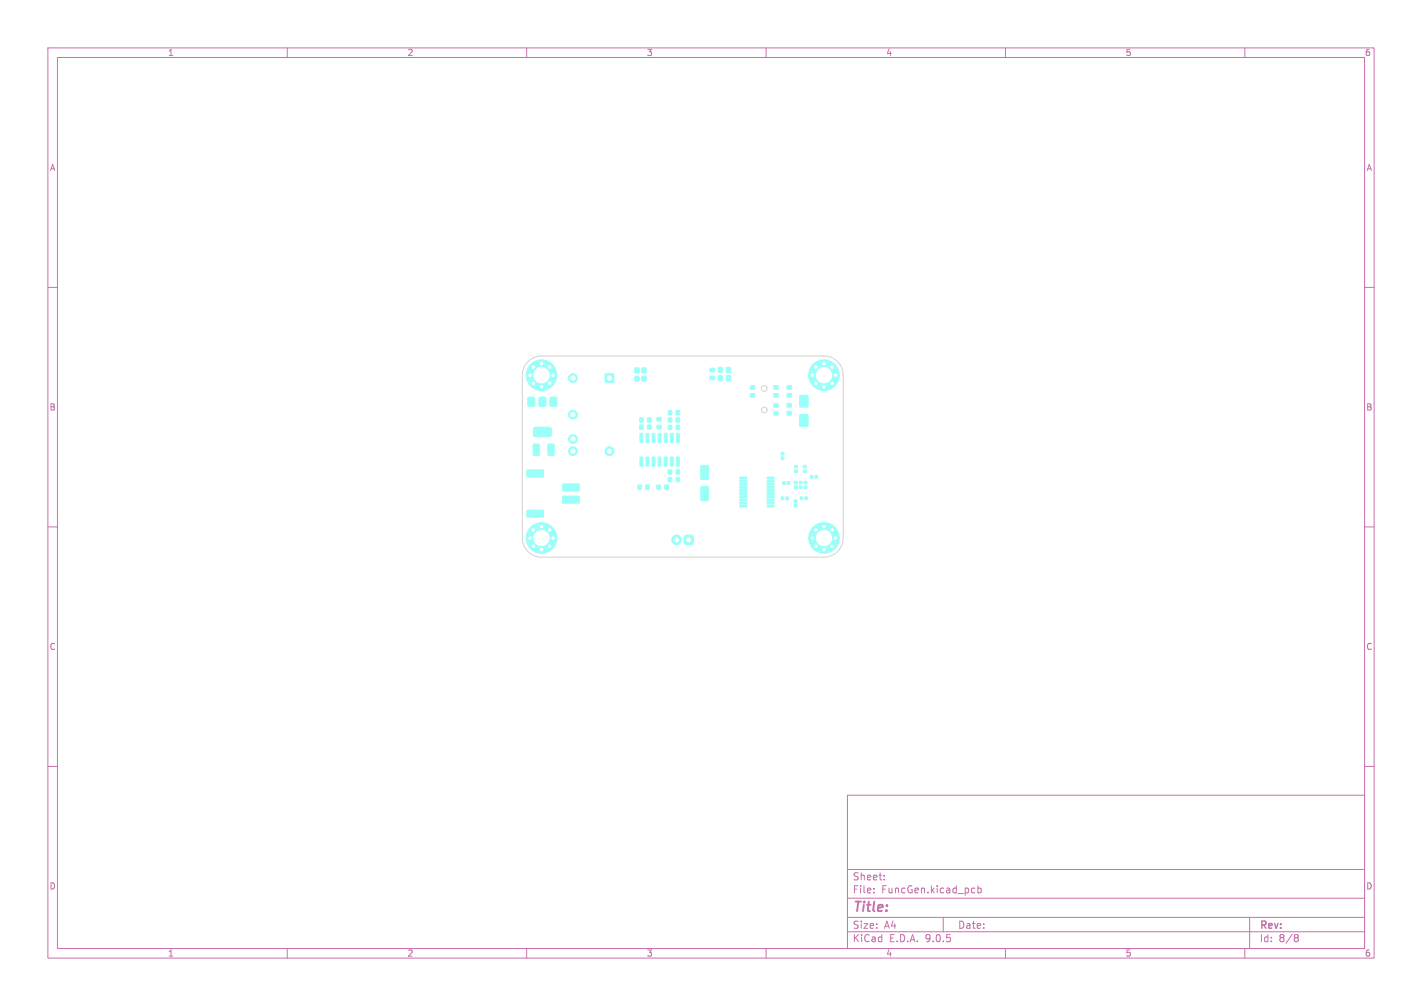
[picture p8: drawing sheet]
<svg xmlns="http://www.w3.org/2000/svg" width="297mm" height="210mm" viewBox="0 0 297 210" stroke-linecap="round" stroke-linejoin="round" font-family="sans-serif">
<defs><g id="words">
<text font-size="2.8" fill="#c872ab" x="178" y="190.9">Title:</text>
<g font-size="2.1" fill="#c872ab">
<text x="178" y="184">Sheet:</text>
<text x="178" y="186.7">File:</text>
<text x="184.1" y="186.7">FuncGen.kicad_pcb</text>
<text x="178" y="196.9">KiCad</text>
<text x="178" y="194.1">Size:</text>
<text x="184.7" y="194.1">A4</text>
<text x="185.7" y="196.9">E.D.A.</text>
<text x="193.3" y="196.9">9.0.5</text>
<text x="200" y="194.1">Date:</text>
<text x="263" y="194.3">Rev:</text>
<text x="263" y="196.9">Id:</text>
<text x="267.1" y="196.9">8/8</text>
</g>
<g font-size="1.8" fill="#c872ab">
<text x="35" y="11.9">1</text>
<text x="85" y="11.9">2</text>
<text x="135" y="11.9">3</text>
<text x="185" y="11.9">4</text>
<text x="235" y="11.9">5</text>
<text x="285" y="11.9">6</text>
<text x="10.3" y="35.9">A</text>
<text x="285.4" y="35.9">A</text>
<text x="10.3" y="85.9">B</text>
<text x="285.3" y="85.9">B</text>
<text x="10.3" y="135.9">C</text>
<text x="285.3" y="135.9">C</text>
<text x="10.3" y="185.9">D</text>
<text x="285.3" y="185.9">D</text>
<text x="35" y="199.9">1</text>
<text x="85" y="199.9">2</text>
<text x="135" y="199.9">3</text>
<text x="185" y="199.9">4</text>
<text x="235" y="199.9">5</text>
<text x="285" y="199.9">6</text>
</g>
</g></defs>
<g fill="none" stroke="#c872ab" stroke-width=".21">
<path d="M10 10h277v190h-277zM12 12h273v186h-273zM60 10v2M110 10v2M160 10v2M210 10v2M260 10v2M10 60h2M285 60h2M10 110h2M285 110h2M10 160h2"/>
<path d="M177 166h108v32h-108zM285 160h2M60 198v2M110 198v2M160 198v2M177 194.5h108M177 191.5h108M177 187.5h108M177 181.5h108M182.5 186.3v.1M182.5 185.5v.1M184.7 183.6v.1"/>
<path d="M184.7 182.8v.1M197 191.5v3M203.2 185.4l.4 .1M203.6 186.3l-.4 .1M204.2 185.5l.5-.1 .3 .3-.2 .6h-.6M204.2 184.9v1.5M210 198v2M260 198v2M261 191.5v6.5M270.6 195.1h.3l.3 .3-.3 .3M270.6 195.7h.3M270.9 195.7l.2 .2 .1 .4-.3 .3h-.3"/>
</g>
<g fill="#9afff8" stroke="#9afff8" stroke-width=".21">
<path d="M143 111.8l.3-.1h1.2l.2 .1 .1 .4v1.1l-.1 .3-.4 .1h-1.1l-.2-.1-.2-.4 .1-1.1z"/>
<path d="M151.7 76.7h.9v1h-.9z"/>
<path d="M151.7 78.5h.9v.9h-.9z"/>
<path d="M161.7 84.3h.8v.7h-.8z"/>
<path d="M161.7 85.9h.8v.7h-.8z"/>
<path d="M165.9 104.4h.5v.4h-.5z"/>
<path d="M165.9 105.3h.5v.5h-.5z"/>
<path d="M166.9 101.5h.6v.5h-.6z"/>
<path d="M166.9 100.5h.6v.5h-.6z"/>
<path d="M139.6 98.1h.7v.9h-.7z"/>
<path d="M141.2 98.1h.7v.9h-.7z"/>
<path d="M167.1 82.6h1.6v2.3h-1.6z"/>
<path d="M167.1 86.6h1.6v2.3h-1.6z"/>
<path d="M133.3 101.3h.6v.8h-.6z"/>
<path d="M134.9 101.3h.7v.8h-.7z"/>
<path d="M148.3 78.6h.9v.6h-.9z"/>
<path d="M148.3 76.9h.9v.7h-.9z"/>
<path d="M134.1 78.6h.8v.9h-.8z"/>
<path d="M134.1 76.9h.8v.9h-.8z"/>
<path d="M165.9 101.5h.6v.5h-.6z"/>
<path d="M165.9 100.5h.6v.5h-.6z"/>
<path d="M141.3 85.7h.6v.9h-.6z"/>
<path d="M139.6 85.7h.7v.9h-.7z"/>
<path d="M141.3 95.4l.6 .1-.1 1.8h-.5z"/>
<path d="M140.1 95.4l.5 .1-.1 1.8h-.5z"/>
<path d="M138.8 95.4l.5 .1-.1 1.8h-.4z"/>
<path d="M137.5 95.4l.6 .1-.1 1.8h-.5z"/>
<path d="M136.2 95.4l.6 .1-.1 1.8h-.5z"/>
<path d="M135 95.4l.5 .1-.1 1.8h-.5z"/>
<path d="M133.7 95.4l.5 .1v1.8h-.5z"/>
<path d="M133.7 90.5h.5v1.9l-.5-.1z"/>
<path d="M135 90.5h.5l-.1 1.9-.5-.1z"/>
<path d="M136.2 90.5h.6l-.1 1.9-.5-.1z"/>
<path d="M137.5 90.5h.6l-.1 1.9-.5-.1z"/>
<path d="M138.8 90.5h.5l-.1 1.9-.4-.1z"/>
<path d="M140.1 90.5h.5l-.1 1.9-.5-.1z"/>
<path d="M141.3 90.5h.6l-.1 1.9-.5-.1z"/>
<path d="M137.2 101.3h.7v.8h-.7z"/>
<path d="M138.9 101.3h.6v.8h-.6z"/>
<path d="M141.2 87.3h.7v.8h-.7z"/>
<path d="M139.6 87.3h.7v.8h-.7z"/>
<path d="M156.8 82.2h.8v.7h-.8z"/>
<path d="M156.8 80.6h.8v.6h-.8z"/>
<path d="M117.6 103.6h3.3l.1 .2v1.1l-.2 .2-3.2-.1-.1-.2z"/>
<path d="M117.6 101.1l3.3-.1 .1 .2v1.2l-.2 .1h-3.2l-.1-.2z"/>
<path d="M110.1 106.5h3.3l.1 .2v1.1l-.2 .2h-3.1l-.2-.2z"/>
<path d="M110.1 98.1h3.3l.1 .2v1.1l-.2 .2h-3.1l-.2-.2z"/>
<path d="M111.4 92.8l1-.1 .2 .1 .1 2-.2 .3h-.9l-.3-.2z"/>
<path d="M114.5 92.8l1-.1 .2 .1v2l-.1 .3h-.9l-.3-.2z"/>
<path d="M132.6 78.6h.8v.9h-.8z"/>
<path d="M132.6 76.9h.8v.9h-.8z"/>
<path d="M168 101.5h.5v.5h-.5z"/>
<path d="M168 100.5h.5v.5h-.5z"/>
<path d="M164.5 100.6h.4v.5h-.4z"/>
<path d="M163.5 100.6h.5v.5h-.5z"/>
<path d="M133.6 87.3h.7v.8h-.7z"/>
<path d="M135.3 87.3h.7v.8h-.7z"/>
<path d="M137.3 87.2h.8v.7h-.8z"/>
<path d="M137.3 88.8h.8v.7h-.8z"/>
<path d="M164.4 84.3h.9v.7h-.9z"/>
<path d="M164.4 85.9h.9v.7h-.9z"/>
<path d="M167.8 97.2h.6v.5h-.6z"/>
<path d="M167.8 98.1h.6v.5h-.6z"/>
<path d="M135.3 88.8h.7v.8h-.7z"/>
<path d="M133.6 88.8h.7v.8h-.7z"/>
<path d="M110.4 82.9h1l.3 .1v1.5l-.1 .3-1 .1-.3-.2-.1-1.5z"/>
<path d="M112.6 83l.3-.1h.9l.2 .1v1.5l-.1 .3-1 .1-.3-.2z"/>
<path d="M111.5 89.3l.4-.1h3l.3 .4-.1 1.3-.4 .3-3.1-.1-.2-.4v-1.1z"/>
<path d="M114.9 83l.3-.1h.9l.2 .1v1.5l-.1 .3-1 .1-.3-.2z"/>
<path d="M160.2 99.6h1.4l.1 .3-1.4 .1z"/>
<path d="M160.2 100.3h1.4l.1 .3h-1.4z"/>
<path d="M160.2 100.9h1.4l.1 .3-1.4 .1z"/>
<path d="M160.2 101.6h1.4l.1 .3h-1.4z"/>
<path d="M160.2 102.2h1.4l.1 .3-1.4 .1z"/>
<path d="M160.2 102.9h1.4l.1 .3h-1.4z"/>
<path d="M160.2 103.5h1.4l.1 .3-1.4 .1z"/>
<path d="M160.2 104.2h1.4l.1 .3h-1.4z"/>
<path d="M160.2 104.8h1.4l.1 .3-1.4 .1z"/>
<path d="M160.2 105.5h1.4l.1 .3h-1.4z"/>
<path d="M154.5 105.5h1.4l.1 .3h-1.4z"/>
<path d="M154.5 104.8h1.4l.1 .3-1.4 .1z"/>
<path d="M154.5 104.2h1.4l.1 .3h-1.4z"/>
<path d="M154.5 103.5h1.4l.1 .3-1.4 .1z"/>
<path d="M154.5 102.9h1.4l.1 .3h-1.4z"/>
<path d="M154.5 102.2h1.4l.1 .3-1.4 .1z"/>
<path d="M154.5 101.6h1.4l.1 .3h-1.4z"/>
<path d="M154.5 100.9h1.4l.1 .3-1.4 .1z"/>
<path d="M154.5 100.3h1.4l.1 .3h-1.4z"/>
<path d="M154.5 99.6h1.4l.1 .3-1.4 .1z"/>
<path d="M141.2 99.7h.7v.8h-.7z"/>
<path d="M139.6 99.7h.7v.8h-.7z"/>
<path d="M139.6 88.8h.7v.8h-.7z"/>
<path d="M141.2 88.8h.7v.8h-.7z"/>
<path d="M164.4 82.2h.9v.7h-.9z"/>
<path d="M164.4 80.6h.9v.6h-.9z"/>
<path d="M150.1 76.7h.8v1h-.8z"/>
<path d="M150.1 78.5h.8v.9h-.8z"/>
<path d="M126.4 78.1h1.7v1.7h-1.7z"/>
<path d="M163.2 95.4h.5v.5h-.5z"/>
<path d="M163.2 94.5h.5v.4h-.5z"/>
<path d="M170.3 99.3h.4v.5h-.4z"/>
<path d="M169.3 99.3h.5v.5h-.5z"/>
<path d="M164.2 103.8h.5v.5h-.5z"/>
<path d="M163.2 103.8h.5v.5h-.5z"/>
<path d="M167.2 103.8h.4v.5h-.4z"/>
<path d="M168.1 103.8h.5v.5h-.5z"/>
<path d="M161.7 82.2h.8v.7h-.8z"/>
<path d="M161.7 80.6h.8v.6h-.8z"/>
<path d="M146.4 101.6l1.3-.1 .2 .2 .1 2.6-.2 .2h-1.2l-.2-.1z"/>
<path d="M146.4 97.2l1.3-.1 .2 .2 .1 2.6-.2 .2h-1.2l-.2-.1z"/>
<path d="M166 97.2h.5v.5h-.5z"/>
<path d="M166 98.1h.5v.5h-.5z"/>
<circle cx="141.3" cy="112.7" r="1"/>
<circle cx="110.7" cy="78.3" r=".4"/>
<circle cx="111.4" cy="76.6" r=".4"/>
<circle cx="111.4" cy="80" r=".4"/>
<circle cx="113.1" cy="75.9" r=".4"/>
<circle cx="113.1" cy="78.3" r="3.2"/>
<circle cx="113.1" cy="80.7" r=".4"/>
<circle cx="114.8" cy="76.6" r=".4"/>
<circle cx="114.8" cy="80" r=".4"/>
<circle cx="115.5" cy="78.3" r=".4"/>
<circle cx="110.7" cy="112.3" r=".4"/>
<circle cx="111.4" cy="110.6" r=".4"/>
<circle cx="111.4" cy="114" r=".4"/>
<circle cx="113.1" cy="109.9" r=".4"/>
<circle cx="113.1" cy="112.3" r="3.2"/>
<circle cx="113.1" cy="114.7" r=".4"/>
<circle cx="114.8" cy="110.6" r=".4"/>
<circle cx="114.8" cy="114" r=".4"/>
<circle cx="115.5" cy="112.3" r=".4"/>
<circle cx="169.7" cy="78.3" r=".4"/>
<circle cx="170.4" cy="76.6" r=".4"/>
<circle cx="170.4" cy="80" r=".4"/>
<circle cx="172.1" cy="75.9" r=".4"/>
<circle cx="172.1" cy="78.3" r="3.2"/>
<circle cx="172.1" cy="80.7" r=".4"/>
<circle cx="173.8" cy="76.6" r=".4"/>
<circle cx="173.8" cy="80" r=".4"/>
<circle cx="174.5" cy="78.3" r=".4"/>
<circle cx="169.7" cy="112.3" r=".4"/>
<circle cx="170.4" cy="110.6" r=".4"/>
<circle cx="170.4" cy="114" r=".4"/>
<circle cx="172.1" cy="109.9" r=".4"/>
<circle cx="172.1" cy="112.3" r="3.2"/>
<circle cx="172.1" cy="114.7" r=".4"/>
<circle cx="173.8" cy="110.6" r=".4"/>
<circle cx="173.8" cy="114" r=".4"/>
<circle cx="174.5" cy="112.3" r=".4"/>
<circle cx="127.3" cy="94.2" r=".92"/>
<circle cx="119.7" cy="78.9" r=".92"/>
<circle cx="119.7" cy="86.6" r=".92"/>
<circle cx="119.7" cy="91.6" r=".92"/>
<circle cx="119.7" cy="94.2" r=".92"/>
</g>
<g fill="none" stroke="#d0d2cd" stroke-width=".21">
<path d="M110.3 75.5a4 4 0 0 1 2.8-1.2h59a4 4 0 0 1 4 4v34a4 4 0 0 1-4 4h-59a4 4 0 0 1-4-4v-34a4 4 0 0 1 1.2-2.8z"/>
<circle cx="159.6" cy="85.6" r=".6"/>
<circle cx="159.6" cy="81.1" r=".6"/>
</g>
<g fill="#fff" stroke="#fff" stroke-width=".21">
<circle cx="143.9" cy="112.7" r=".4"/>
<circle cx="141.3" cy="112.7" r=".4"/>
<circle cx="110.7" cy="78.3" r=".25"/>
<circle cx="111.4" cy="76.6" r=".25"/>
<circle cx="111.4" cy="80" r=".25"/>
<circle cx="113.1" cy="75.9" r=".25"/>
<circle cx="113.1" cy="78.3" r="1.6"/>
<circle cx="113.1" cy="80.7" r=".25"/>
<circle cx="114.8" cy="76.6" r=".25"/>
<circle cx="114.8" cy="80" r=".25"/>
<circle cx="115.5" cy="78.3" r=".25"/>
<circle cx="110.7" cy="112.3" r=".25"/>
<circle cx="111.4" cy="110.6" r=".25"/>
<circle cx="111.4" cy="114" r=".25"/>
<circle cx="113.1" cy="109.9" r=".25"/>
<circle cx="113.1" cy="112.3" r="1.6"/>
<circle cx="113.1" cy="114.7" r=".25"/>
<circle cx="114.8" cy="110.6" r=".25"/>
<circle cx="114.8" cy="114" r=".25"/>
<circle cx="115.5" cy="112.3" r=".25"/>
<circle cx="169.7" cy="78.3" r=".25"/>
<circle cx="170.4" cy="76.6" r=".25"/>
<circle cx="170.4" cy="80" r=".25"/>
<circle cx="172.1" cy="75.9" r=".25"/>
<circle cx="172.1" cy="78.3" r="1.6"/>
<circle cx="172.1" cy="80.7" r=".25"/>
<circle cx="173.8" cy="76.6" r=".25"/>
<circle cx="173.8" cy="80" r=".25"/>
<circle cx="174.5" cy="78.3" r=".25"/>
<circle cx="169.7" cy="112.3" r=".25"/>
<circle cx="170.4" cy="110.6" r=".25"/>
<circle cx="170.4" cy="114" r=".25"/>
<circle cx="172.1" cy="109.9" r=".25"/>
<circle cx="172.1" cy="112.3" r="1.6"/>
<circle cx="172.1" cy="114.7" r=".25"/>
<circle cx="173.8" cy="110.6" r=".25"/>
<circle cx="173.8" cy="114" r=".25"/>
<circle cx="174.5" cy="112.3" r=".25"/>
<circle cx="127.3" cy="78.9" r=".43"/>
<circle cx="127.3" cy="94.2" r=".43"/>
<circle cx="119.7" cy="78.9" r=".43"/>
<circle cx="119.7" cy="86.6" r=".43"/>
<circle cx="119.7" cy="91.6" r=".43"/>
<circle cx="119.7" cy="94.2" r=".43"/>
</g>
<use href="#words"/>
</svg>
